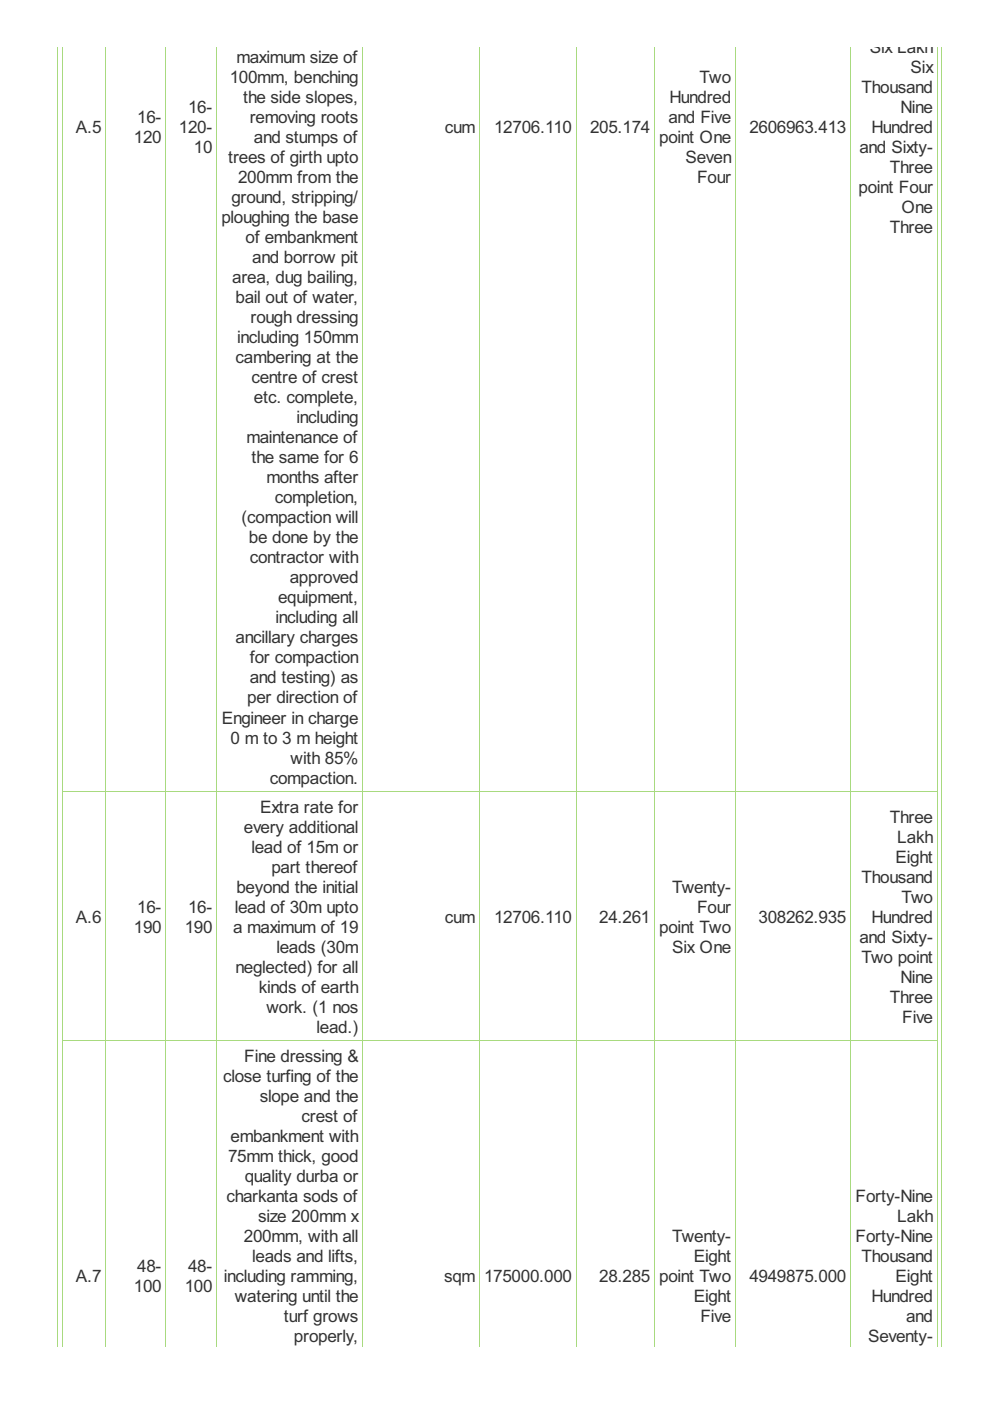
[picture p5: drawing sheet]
<svg xmlns="http://www.w3.org/2000/svg" width="210mm" height="297mm" viewBox="0 0 210 297" stroke-linecap="round" stroke-linejoin="round" font-family="sans-serif">
<defs><g id="words">
<g font-size="4.1" fill="#333">
<text x="184.4" y="11.2">Six Lakh</text>
<text x="48.7" y="17.6">100mm, benching</text>
<text x="50.1" y="13.4">maximum size of</text>
<text x="148.3" y="17.6">Two</text>
<text x="193.1" y="15.5">Six</text>
<text x="39.9" y="24">16-</text>
<text x="51.5" y="21.8">the side slopes,</text>
<text x="142" y="21.8">Hundred</text>
<text x="182.6" y="19.7">Thousand</text>
<text x="190.9" y="24">Nine</text>
<text x="16.1" y="28.2">A.5</text>
<text x="29.1" y="26.1">16-</text>
<text x="37.9" y="28.2">120-</text>
<text x="53" y="26.1">removing roots</text>
<text x="94.3" y="28.2">cum</text>
<text x="104.8" y="28.2">12706.110</text>
<text x="125.1" y="28.2">205.174</text>
<text x="141.7" y="26.1">and Five</text>
<text x="158.9" y="28.2">2606963.413</text>
<text x="184.8" y="28.2">Hundred</text>
<text x="28.4" y="30.3">120</text>
<text x="41.1" y="32.4">10</text>
<text x="48.4" y="34.6">trees of girth upto</text>
<text x="53.8" y="30.3">and stumps of</text>
<text x="139.8" y="30.3">point One</text>
<text x="145.3" y="34.6">Seven</text>
<text x="182.2" y="32.4">and Sixty-</text>
<text x="50.5" y="38.8">200mm from the</text>
<text x="147.8" y="38.8">Four</text>
<text x="182" y="40.9">point Four</text>
<text x="188.6" y="36.7">Three</text>
<text x="46.9" y="47.3">ploughing the base</text>
<text x="49.1" y="43.1">ground, stripping/</text>
<text x="191.1" y="45.2">One</text>
<text x="52.1" y="51.5">of embankment</text>
<text x="188.6" y="49.4">Three</text>
<text x="53.5" y="55.8">and borrow pit</text>
<text x="49.2" y="60">area, dug bailing,</text>
<text x="50" y="64.3">bail out of water,</text>
<text x="53.1" y="68.5">rough dressing</text>
<text x="50" y="77">cambering at the</text>
<text x="50.3" y="72.8">including 150mm</text>
<text x="53.3" y="81.3">centre of crest</text>
<text x="53.8" y="85.5">etc. complete,</text>
<text x="62.9" y="89.7">including</text>
<text x="52.3" y="94">maintenance of</text>
<text x="53.3" y="98.2">the same for 6</text>
<text x="56.5" y="102.5">months after</text>
<text x="58.3" y="106.7">completion,</text>
<text x="51.2" y="111">(compaction will</text>
<text x="52.8" y="115.2">be done by the</text>
<text x="53" y="119.4">contractor with</text>
<text x="61.4" y="123.7">approved</text>
<text x="59" y="127.9">equipment,</text>
<text x="50" y="136.4">ancillary charges</text>
<text x="58.4" y="132.2">including all</text>
<text x="53" y="140.7">for compaction</text>
<text x="52.4" y="149.2">per direction of</text>
<text x="53" y="144.9">and testing) as</text>
<text x="47" y="153.4">Engineer in charge</text>
<text x="48.9" y="157.6">0 m to 3 m height</text>
<text x="61.6" y="161.9">with 85%</text>
<text x="57.2" y="166.1">compaction.</text>
<text x="55.1" y="172.3">Extra rate for</text>
<text x="51.7" y="176.6">every additional</text>
<text x="188.6" y="174.4">Three</text>
<text x="190.2" y="178.7">Lakh</text>
<text x="53.3" y="180.8">lead of 15m or</text>
<text x="57.6" y="185.1">part thereof</text>
<text x="189.9" y="182.9">Eight</text>
<text x="50.1" y="189.3">beyond the initial</text>
<text x="142.5" y="189.3">Twenty-</text>
<text x="182.6" y="187.2">Thousand</text>
<text x="191.1" y="191.4">Two</text>
<text x="16.1" y="195.7">A.6</text>
<text x="28.4" y="197.8">190</text>
<text x="29.1" y="193.5">16-</text>
<text x="39.2" y="197.8">190</text>
<text x="39.9" y="193.5">16-</text>
<text x="49.4" y="197.8">a maximum of 19</text>
<text x="49.8" y="193.5">lead of 30m upto</text>
<text x="94.3" y="195.7">cum</text>
<text x="104.8" y="195.7">12706.110</text>
<text x="127.1" y="195.7">24.261</text>
<text x="139.8" y="197.8">point Two</text>
<text x="147.8" y="193.5">Four</text>
<text x="160.8" y="195.7">308262.935</text>
<text x="184.8" y="195.7">Hundred</text>
<text x="58.6" y="202">leads (30m</text>
<text x="142.5" y="202">Six One</text>
<text x="182.2" y="199.9">and Sixty-</text>
<text x="50" y="206.3">neglected) for all</text>
<text x="182.6" y="204.1">Two point</text>
<text x="190.9" y="208.4">Nine</text>
<text x="54.9" y="210.5">kinds of earth</text>
<text x="56.5" y="214.8">work. (1 nos</text>
<text x="188.6" y="212.6">Three</text>
<text x="67.1" y="219">lead.)</text>
<text x="191.3" y="216.9">Five</text>
<text x="51.8" y="225.2">Fine dressing &amp;</text>
<text x="47.3" y="229.4">close turfing of the</text>
<text x="55.1" y="233.7">slope and the</text>
<text x="63.9" y="237.9">crest of</text>
<text x="48.9" y="242.2">embankment with</text>
<text x="48.4" y="246.4">75mm thick, good</text>
<text x="51.9" y="250.7">quality durba or</text>
<text x="48" y="254.9">charkanta sods of</text>
<text x="181.4" y="254.9">Forty-Nine</text>
<text x="51.7" y="263.4">200mm, with all</text>
<text x="54.7" y="259.1">size 200mm x</text>
<text x="142.5" y="263.4">Twenty-</text>
<text x="181.4" y="263.4">Forty-Nine</text>
<text x="190.2" y="259.1">Lakh</text>
<text x="29.1" y="269.8">48-</text>
<text x="39.9" y="269.8">48-</text>
<text x="53.5" y="267.6">leads and lifts,</text>
<text x="147.1" y="267.6">Eight</text>
<text x="182.6" y="267.6">Thousand</text>
<text x="16.1" y="271.9">A.7</text>
<text x="28.4" y="274">100</text>
<text x="39.2" y="274">100</text>
<text x="47.5" y="271.9">including ramming,</text>
<text x="94.2" y="271.9">sqm</text>
<text x="102.6" y="271.9">175000.000</text>
<text x="127.1" y="271.9">28.285</text>
<text x="139.8" y="271.9">point Two</text>
<text x="158.9" y="271.9">4949875.000</text>
<text x="189.9" y="271.9">Eight</text>
<text x="49.8" y="276.1">watering until the</text>
<text x="60.2" y="280.4">turf grows</text>
<text x="147.1" y="276.1">Eight</text>
<text x="148.5" y="280.4">Five</text>
<text x="184.8" y="276.1">Hundred</text>
<text x="192.1" y="280.4">and</text>
<text x="62.3" y="284.6">properly,</text>
<text x="184.1" y="284.6">Seventy-</text>
</g>
</g></defs>
<g fill="none" stroke="#a8da7f" stroke-width=".21">
<path d="M12.2 9.9v275.6M13.3 9.9v275.6M22.5 9.9v275.6M35.2 9.9v275.6M46 9.9v275.6M76.9 9.9v275.6M101.7 9.9v275.6M122.2 9.9v275.6M138.8 9.9v275.6M156 9.9v275.6M180.4 9.9v275.6M198.8 9.9v275.6"/>
<path d="M199.6 9.9v275.6M13.2 167.8h185.6M13.2 220.7h185.6"/>
</g>
<use href="#words"/>
</svg>
